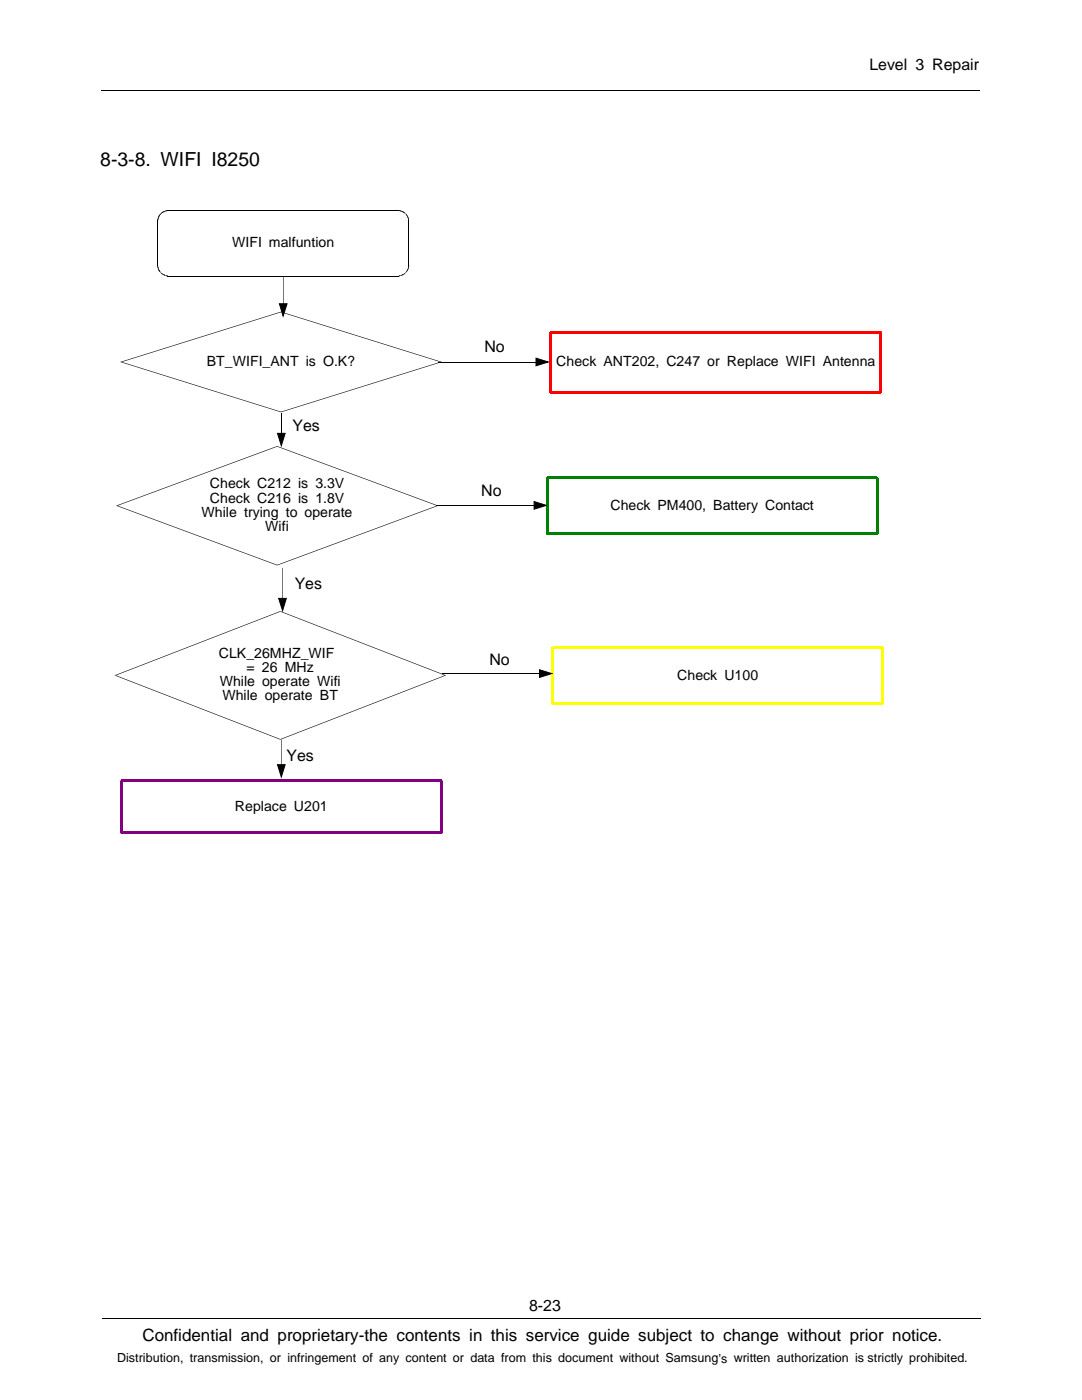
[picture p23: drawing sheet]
<svg xmlns="http://www.w3.org/2000/svg" width="216mm" height="279mm" viewBox="0 0 216 279" stroke-linecap="round" stroke-linejoin="round" font-family="sans-serif">
<defs><g id="words">
<text font-size="3.9" x="20" y="33.1">8-3-8. WIFI I8250</text>
<text font-size="3.4" x="28.4" y="267.7">Confidential and proprietary-the contents in this service guide subject to change without prior notice.</text>
<g font-size="3.2">
<text x="173.5" y="14">Level 3 Repair</text>
<text x="96.7" y="70.2">No</text>
<text x="58.4" y="86">Yes</text>
<text x="96" y="98.9">No</text>
<text x="58.8" y="117.6">Yes</text>
<text x="97.7" y="132.6">No</text>
<text x="57.2" y="151.9">Yes</text>
<text x="105.6" y="261.6">8-23</text>
</g>
<g font-size="2.8">
<text x="46.3" y="49.3">WIFI malfuntion</text>
<text x="41.3" y="73">BT_WIFI_ANT is O.K?</text>
<text x="111" y="73">Check ANT202, C247 or Replace WIFI Antenna</text>
<text x="41.9" y="100.3">Check C216 is 1.8V</text>
<text x="41.9" y="97.5">Check C212 is 3.3V</text>
<text x="121.8" y="101.7">Check PM400, Battery Contact</text>
<text x="40.2" y="103.1">While trying to operate</text>
<text x="52.9" y="105.9">Wifi</text>
<text x="43.7" y="131.3">CLK_26MHZ_WIF</text>
<text x="43.8" y="137">While operate Wifi</text>
<text x="49.2" y="134.2">= 26 MHz</text>
<text x="135.1" y="135.7">Check U100</text>
<text x="44.4" y="139.8">While operate BT</text>
<text x="46.9" y="161.8">Replace U201</text>
</g>
<text font-size="2.5" x="23.4" y="271.9">Distribution, transmission, or infringement of any content or data from this document without Samsung’s written authorization is strictly prohibited.</text>
</g></defs>
<path d="M20.2 18.1h175.3M31.5 44v9.1M33.4 55.1h46.2M33.4 42h46.2M56.5 55.2v5.4M81.6 44v9.1M55.8 60.6h1.5l-.8 2.5zM87.5 72.3h19.5M107 71.5l2.4 .7-2.4 .8zM20.4 263h175.3" fill="none" stroke="#000" stroke-width=".2"/>
<g fill="#000">
<path d="M31.4 53.1h.1zM31.4 44h.1zM31.4 43.9l.1 .1zM31.4 53.2h.1zM31.4 43.9h.1zM31.4 53.1l.1 .1zM31.5 43.8v.1zM31.5 53.3h.1zM31.5 43.8h.1zM31.4 53.2l.2 .1zM31.5 43.7l.1 .1zM31.5 53.4h.1z"/>
<path d="M31.5 43.7h.1zM31.5 53.3l.1 .1zM31.5 43.6l.1 .1zM31.5 53.5h.1zM31.5 43.6h.1zM31.5 53.4l.1 .1zM31.5 43.5l.1 .1zM31.5 53.6h.1zM31.5 43.5h.1zM31.5 53.5l.1 .1zM31.6 43.4v.1zM31.6 53.7h.1z"/>
<path d="M31.6 43.4h.1zM31.5 53.6l.2 .1zM31.6 43.3l.1 .1zM31.6 53.8h.1zM31.6 43.3h.1zM31.6 53.7l.1 .1zM31.6 43.2l.1 .1zM31.6 53.9l.1-.1zM31.7 43.1v.2zM31.7 54l.1-.1zM31.7 43.1l.1 .1zM31.6 53.9h.2z"/>
<path d="M31.7 43l.1 .2zM31.7 54.1l.1-.1zM31.7 43l.1 .1zM31.7 54h.1zM31.8 42.9v.2zM31.8 54.1h.1zM31.8 42.9l.1 .1zM31.7 54.1h.2zM31.9 42.9v.1zM31.8 54.1l.1 .1zM31.9 42.8v.1zM31.9 42.8h.1z"/>
<path d="M31.9 54.2l.1 .1zM32 42.7v.1zM31.9 54.3h.1zM32 54.4l.1-.1zM32 42.7l.1 .1zM31.9 54.3h.2zM32 42.7h.1zM32 54.4h.1zM32 54.5l.1-.1zM32.1 42.6h.1zM32.1 42.5l.1 .1zM32.1 54.5h.1z"/>
<path d="M32.1 42.5l.2 .1zM32.3 54.5l-.1 .1zM32.2 42.5l.1 .1zM32.2 54.5v.1zM32.2 42.5h.2zM32.4 54.6l-.1 .1zM32.3 42.4l.1 .1zM32.3 54.5v.2zM32.3 42.4h.1zM32.4 54.6v.1zM32.4 42.4h.1zM32.5 54.7v.1z"/>
<path d="M32.5 42.3v.1zM32.4 54.6l.1 .2zM32.5 42.3l.1 .1zM32.6 54.7v.1zM32.6 42.2v.2zM32.5 54.7l.1 .1zM32.6 42.2l.1 .1zM32.7 54.8v.1zM32.7 42.2v.1zM32.6 54.7l.1 .2zM32.7 42.2l.1 .1zM32.8 54.8l-.1 .1z"/>
<path d="M32.7 42.2h.2zM32.9 54.9l-.1 .1zM32.8 42.1l.1 .1zM32.8 54.8v.2zM32.8 42.1l.2 .1zM32.9 42.1l.1 .1zM32.9 54.9v.1zM33 54.9l-.1 .1zM33 42.1l.1 .1zM33.1 54.9l-.1 .1zM33 54.9v.1zM33 42.1h.2z"/>
<path d="M33.1 54.9v.2zM33.2 55l-.1 .1zM33.1 42l.1 .1zM33.1 42l.2 .1zM33.3 55v.1zM33.3 42v.1zM33.2 55l.1 .1zM33.3 42l.1 .1zM33.4 55l-.1 .1zM33.3 42l.2 .1zM33.4 55v.1zM33.4 42l.1 .1z"/>
<path d="M79.6 42v.1zM79.6 55v.1zM79.6 42l.1 .1zM79.7 42v.1zM79.7 55v.1zM79.7 42l.1 .1zM79.6 55l.1 .1zM79.8 42v.1zM79.8 55v.1zM79.8 42l.1 .1zM79.7 55l.1 .1zM79.9 42v.1z"/>
<path d="M79.9 42l.1 .2zM79.8 55l.1 .1zM79.9 55v.1zM80 42.1v.1zM80 54.9v.1zM80 42.1l.1 .1zM79.9 55h.1zM80.1 42.1v.1zM80 54.9l.1 .1zM80.1 54.9v.1zM80.1 42.1l.1 .1zM80.2 42.1v.1z"/>
<path d="M80.2 54.9v.1zM80.2 42.1v.2zM80.1 54.9l.1 .1zM80.3 42.2l-.1 .1zM80.2 54.8l.1 .1zM80.3 42.2v.1zM80.2 54.9h.1zM80.4 42.2l-.1 .1zM80.3 54.8l.1 .1zM80.4 42.2v.2zM80.2 54.8l.2 .1zM80.5 42.2l-.1 .2z"/>
<path d="M80.4 54.7l.1 .1zM80.5 42.2v.2zM80.3 54.8h.2zM80.6 42.3l-.1 .1zM80.5 54.7l.1 .1zM80.6 42.3v.1zM80.4 54.8h.2zM80.6 54.6v.1zM80.6 42.4l.1 .1zM80.5 54.7h.1zM80.7 42.4v.1zM80.7 54.6v.1z"/>
<path d="M80.7 42.4l.1 .2zM80.6 54.7h.1zM80.8 42.5v.1zM80.8 54.5v.1zM80.7 54.6h.1zM80.9 42.5l-.1 .1zM80.8 54.5h.1zM80.9 42.5v.2zM81 42.6l-.1 .1zM80.9 42.7h.1zM80.8 54.5h.2zM80.9 54.4l.1 .1z"/>
<path d="M81 42.8v-.1zM81 54.3v.1zM81 42.8h.1zM81 54.3v.2zM81 54.3h.1zM81 42.8l.2 .1zM81.1 42.9h.1zM81.1 54.2h.1zM81.1 54.2v.1zM81.1 43l.1-.1zM81.1 54.1h.1zM81.1 43h.2z"/>
<path d="M81.2 54.1v.1zM81.2 43.1l.1-.1zM81.2 54l.1 .1zM81.2 43.1h.1zM81.2 54v.1zM81.2 43.2l.1-.1zM81.2 53.9l.1 .1zM81.2 43.2h.2zM81.3 53.9v.2zM81.3 43.3l.1-.1zM81.3 53.8l.1 .1zM81.3 43.3h.1z"/>
<path d="M81.3 53.8v.2zM81.3 53.8h.1zM81.3 43.3l.2 .1zM81.4 43.4h.1zM81.4 53.7h.1zM81.4 43.4l.1 .1zM81.4 53.7v.1zM81.4 43.5h.1zM81.4 53.6h.1zM81.4 43.5l.1 .1zM81.4 53.6l.1 .1zM81.4 43.6h.1z"/>
<path d="M81.4 53.5h.1zM81.4 43.6l.2 .1zM81.4 53.5l.1 .1zM81.4 43.7h.2zM81.4 53.4h.2zM81.4 43.7l.2 .1zM81.4 53.4l.1 .1zM81.5 43.8h.1zM81.5 53.3h.1zM81.5 43.8l.1 .1zM81.5 53.3l.1 .1zM81.5 43.9h.1z"/>
<path d="M81.5 53.2h.1zM81.5 43.9l.1 .1zM81.5 53.2l.1 .1zM81.5 44h.1zM81.5 53.1h.1zM81.5 53.1l.1 .1zM24.2 72.2l31.9 10-.1 .1-31.8-10zM56 62.2l.1 .1zM24.2 72.2l31.8-10 .1 .1-31.9 10zM55.8 60.6h1.5l-.8 2.5zM56.1 62.2l31.9 10-.1 .1-31.9-10zM107 71.5l2.4 .7-2.4 .8z"/>
<path d="M56 82.2l31.9-10 .1 .1-31.9 10zM56 82.2l.1 .1z"/>
<path d="M24 72.2h.3z" fill-rule="evenodd"/>
<path d="M87.8 72.2h.4z" fill-rule="evenodd"/>
</g>
<path d="M31.5 44v.1zM31.8 54v.1zM31.8 43v.1zM32.5 54.7v.1zM32.5 42.3v.1zM33.4 55.1v.1zM79.6 42v.1zM80.5 42.3v.1zM80.5 54.7v.1zM81.2 43v.1zM81.2 54v.1zM81.6 53v.1z" fill="#000"/>
<g fill="#f00">
<path d="M175.6 66.3h.4v-.2h-.2v.4h-.2z" fill-rule="evenodd"/>
<path d="M175.6 78.1h.2v.4h.2v-.2h-.4z" fill-rule="evenodd"/>
<path d="M109.9 78.1h.2v.2h-.4v.2h.2z" fill-rule="evenodd"/>
<path d="M109.7 66.1v.2h.4v.2h-.2v-.4z" fill-rule="evenodd"/>
</g>
<path d="M109.9 78.3h65.9M109.9 66.3h65.9M109.9 66.3v12M175.8 66.3v12" fill="none" stroke="#f00" stroke-width=".4"/>
<path d="M55.4 86.5h1.5l-.8 2.4zM56.1 82.5v4" fill="none" stroke="#000" stroke-width=".2"/>
<path d="M55.4 86.5h1.5l-.8 2.4z" fill="#000"/>
<g fill="#008000">
<path d="M174.8 95.4h.4v-.2h-.2v.4h-.2z" fill-rule="evenodd"/>
<path d="M174.8 106.3h.2v.4h.2v-.1h-.4z" fill-rule="evenodd"/>
<path d="M109.2 106.3h.2v.3h-.4v.1h.2z" fill-rule="evenodd"/>
<path d="M109 95.2v.2h.4v.2h-.2v-.4z" fill-rule="evenodd"/>
</g>
<path d="M109.2 95.4h65.8v11.2l-65.8-.1z" fill="none" stroke="#008000" stroke-width=".4"/>
<path d="M55.6 119.4h1.5l-.7 2.5zM56.4 113.3v6.1M87.2 100.9h19.4M106.6 100.1l2.4 .8-2.4 .7z" fill="none" stroke="#000" stroke-width=".2"/>
<g fill="#000">
<path d="M55.3 89v.1zM23.3 100.9l32-11.9v.1l-31.9 11.9zM23.4 100.9l31.9 11.8v.1l-32-11.8zM55.3 112.7l31.9-11.8 .1 .1-32 11.8zM55.3 112.7v.1zM55.3 89l32 11.9-.1 .1-31.9-11.9zM106.6 100.1l2.4 .8-2.4 .7zM55.6 119.4h1.5l-.7 2.5z"/>
<path d="M23.2 100.9h.3z" fill-rule="evenodd"/>
<path d="M87.1 100.9h.4z" fill-rule="evenodd"/>
</g>
<g fill="#800080">
<path d="M87.9 155.9h.4v-.2h-.2v.4h-.2z" fill-rule="evenodd"/>
<path d="M87.9 165.9h.2v.4h.2v-.1h-.4z" fill-rule="evenodd"/>
<path d="M24.2 165.9h.2v.3h-.4v.1h.2z" fill-rule="evenodd"/>
<path d="M24 155.7v.2h.4v.2h-.2v-.4z" fill-rule="evenodd"/>
</g>
<path d="M24.2 155.9h63.9v10.3l-63.9-.1z" fill="none" stroke="#800080" stroke-width=".4"/>
<g fill="#ff0">
<path d="M175.9 129.3h.4v-.2h-.2v.4h-.2z" fill-rule="evenodd"/>
<path d="M175.9 140.3h.2v.4h.2v-.2h-.4z" fill-rule="evenodd"/>
<path d="M110.3 140.3h.2v.2h-.4v.2h.2z" fill-rule="evenodd"/>
<path d="M110.1 129.1v.2h.4v.2h-.2v-.4z" fill-rule="evenodd"/>
</g>
<path d="M110.3 140.5h65.8M110.3 140.5v-11.2h65.8v11.2" fill="none" stroke="#ff0" stroke-width=".4"/>
<path d="M88.2 134.4h19.5M107.7 133.7l2.4 .7-2.4 .8zM55.4 152.6h1.5l-.8 2.5zM56.1 147.6v5" fill="none" stroke="#000" stroke-width=".2"/>
<g fill="#000">
<path d="M23.1 134.7l32.9 12.8-.1 .1-32.9-12.7zM55.9 122l.1 .1zM23 134.7l32.9-12.7 .1 .1-32.9 12.7zM56 122l32.9 12.7-.1 .1-32.9-12.7zM107.7 133.7l2.4 .7-2.4 .8zM55.9 147.5l32.9-12.8 .1 .2-32.9 12.7zM55.9 147.5l.1 .1zM55.4 152.6h1.5l-.8 2.5z"/>
<path d="M22.8 134.8h.4z" fill-rule="evenodd"/>
<path d="M88.7 134.8h.3z" fill-rule="evenodd"/>
</g>
<use href="#words"/>
</svg>
